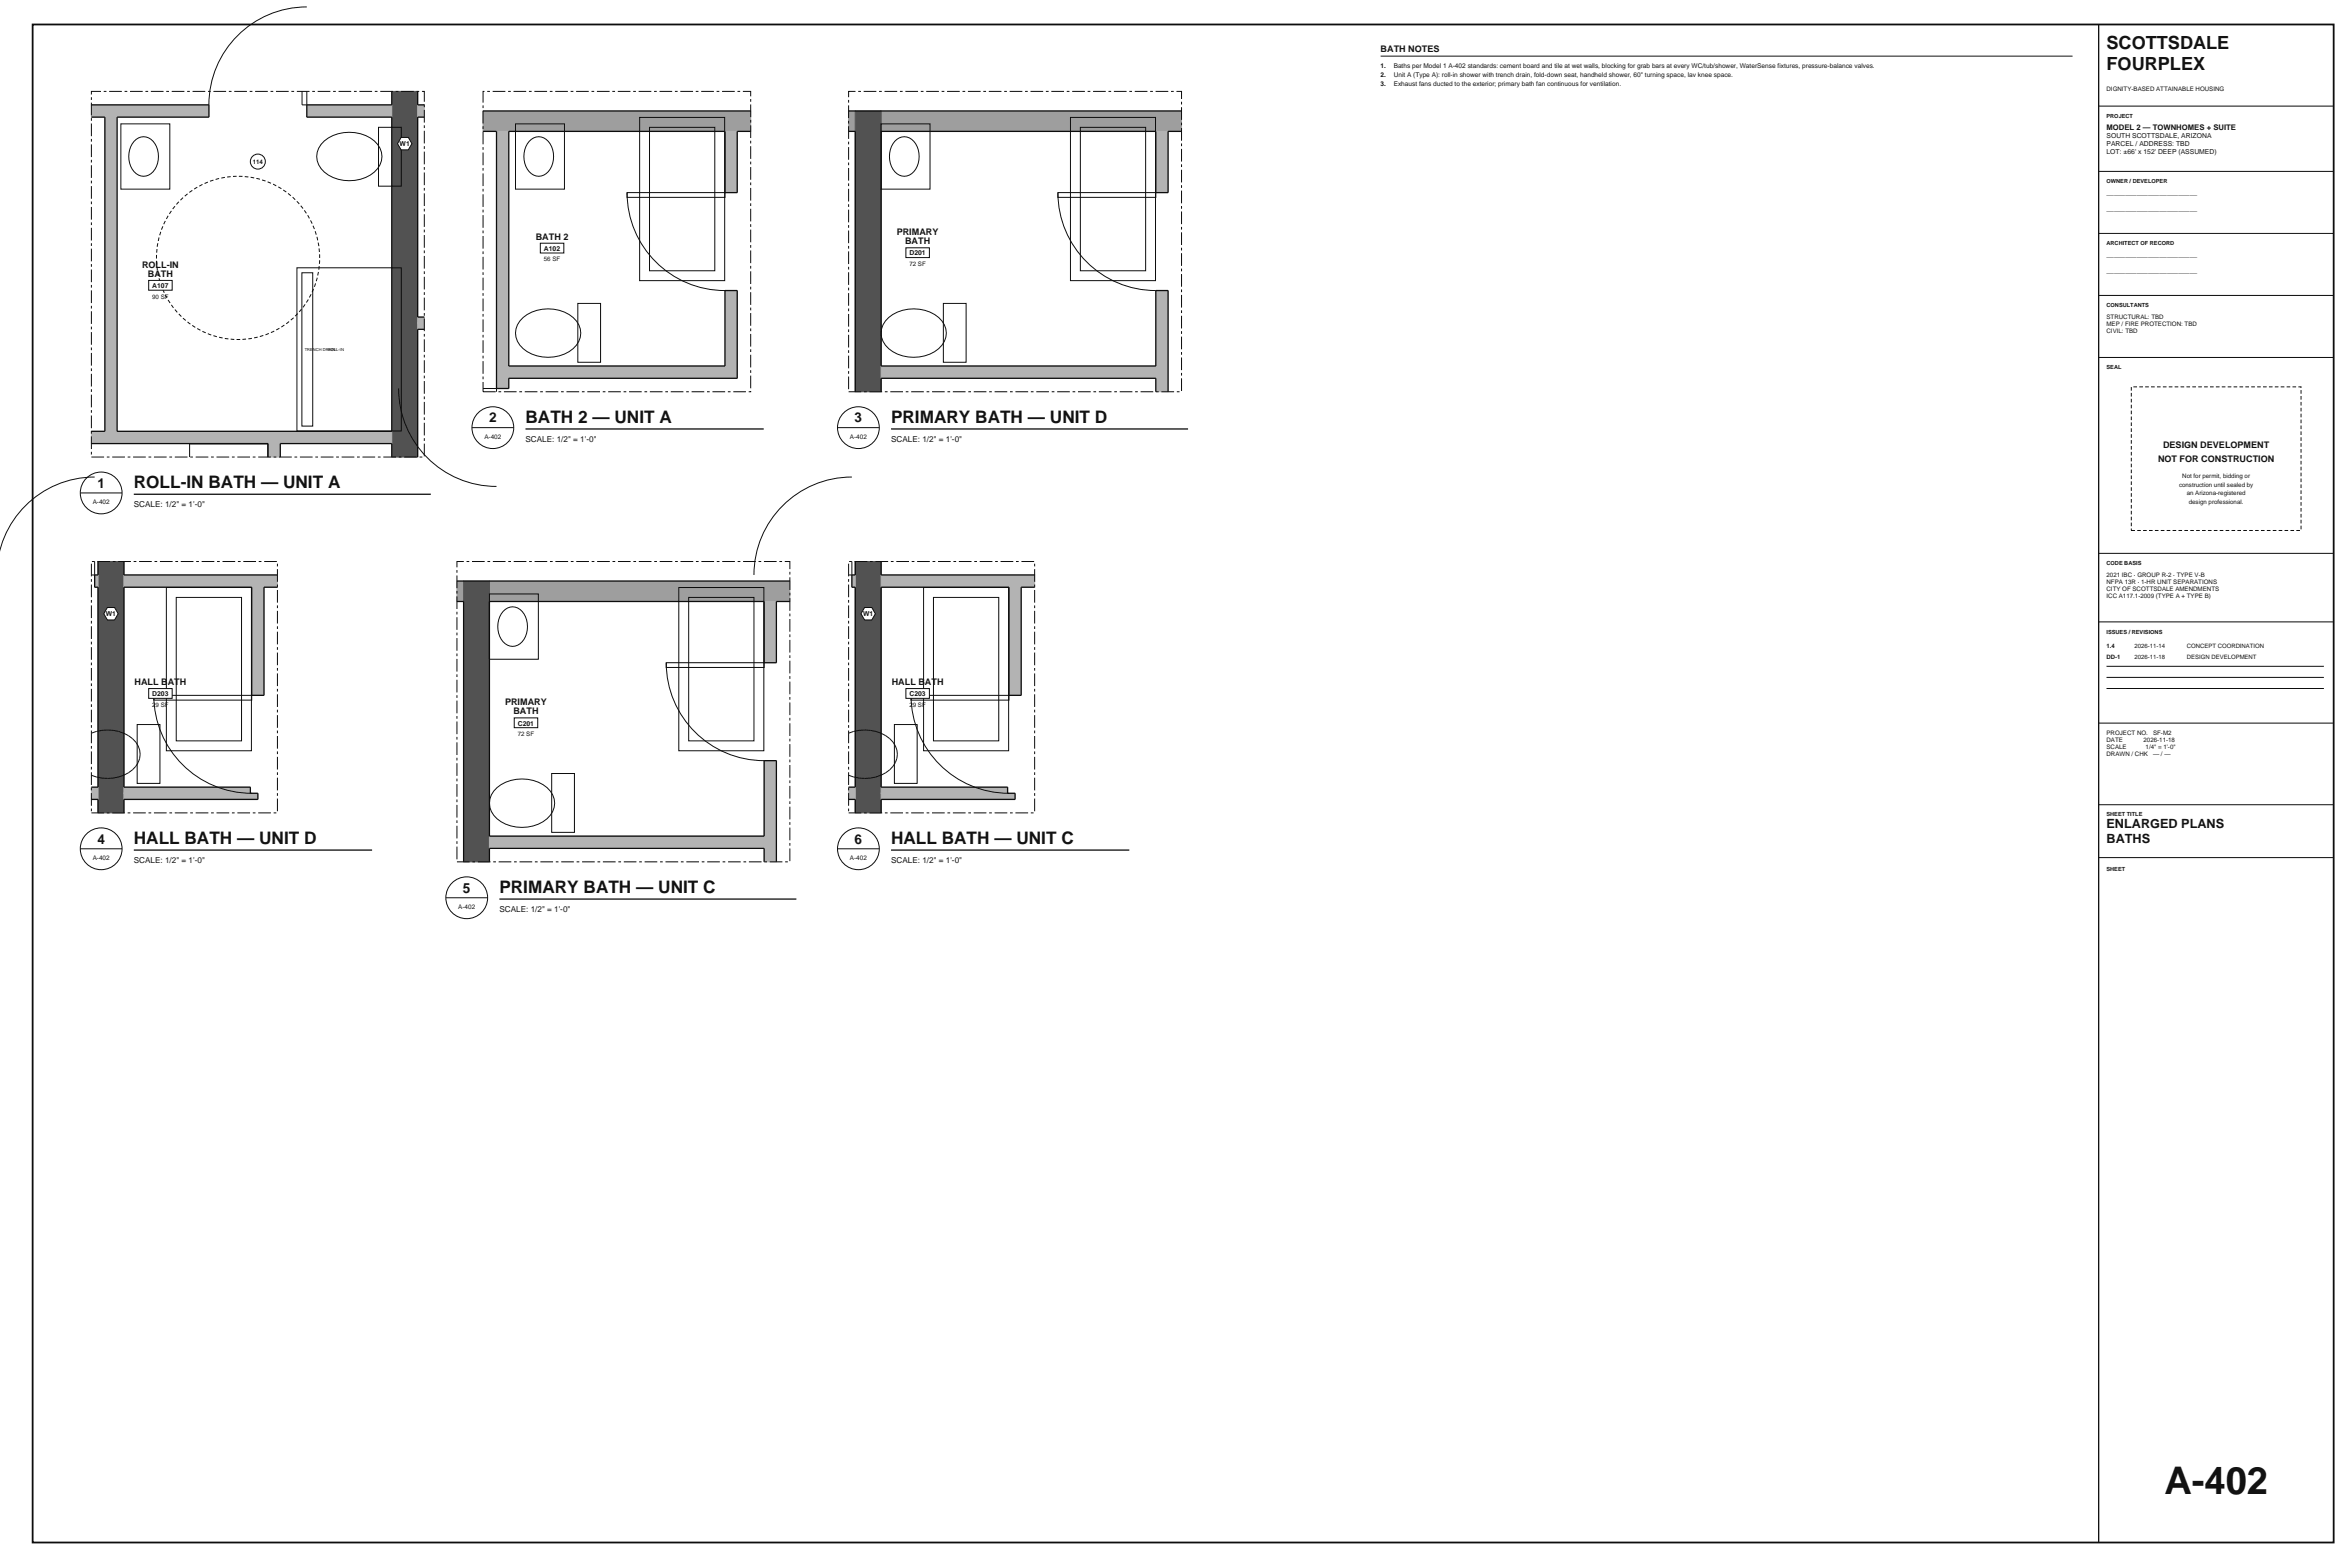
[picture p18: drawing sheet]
<svg xmlns="http://www.w3.org/2000/svg" width="914mm" height="610mm" viewBox="0 0 914 610" stroke-linecap="round" stroke-linejoin="round" font-family="sans-serif">
<defs><g id="words">
<text font-size="14.8" fill="#121212" x="842.2" y="581">A-402</text>
<g font-size="7.1" fill="#121212">
<text x="819.7" y="19">SCOTTSDALE</text>
<text x="819.7" y="27.1">FOURPLEX</text>
</g>
<g font-size="6.7" fill="#121212">
<text x="204.5" y="164.6">BATH 2 — UNIT A</text>
<text x="346.7" y="164.6">PRIMARY BATH — UNIT D</text>
<text x="52.1" y="190">ROLL-IN BATH — UNIT A</text>
<text x="52.1" y="328.4">HALL BATH — UNIT D</text>
<text x="346.7" y="328.4">HALL BATH — UNIT C</text>
<text x="194.3" y="347.5">PRIMARY BATH — UNIT C</text>
</g>
<g font-size="5.3" fill="#121212">
<text x="190.3" y="164.3">2</text>
<text x="332.5" y="164.3">3</text>
<text x="37.9" y="189.7">1</text>
<text x="37.9" y="328.2">4</text>
<text x="332.5" y="328.2">6</text>
<text x="180.1" y="347.2">5</text>
</g>
<g font-size="4.9" fill="#121212">
<text x="819.7" y="322.2">ENLARGED PLANS</text>
<text x="819.7" y="327.9">BATHS</text>
</g>
<g font-size="3.5" fill="#121212">
<text x="537.2" y="20.3">BATH NOTES</text>
<text x="208.5" y="93.2">BATH 2</text>
<text x="348.9" y="91.6">PRIMARY</text>
<text x="352.2" y="95">BATH</text>
<text x="55.3" y="104.3">ROLL-IN</text>
<text x="57.5" y="107.7">BATH</text>
<text x="839.7" y="179.7">NOT FOR CONSTRUCTION</text>
<text x="841.7" y="174.1">DESIGN DEVELOPMENT</text>
<text x="52.3" y="266.5">HALL BATH</text>
<text x="347" y="266.5">HALL BATH</text>
<text x="196.5" y="274.4">PRIMARY</text>
<text x="199.8" y="277.9">BATH</text>
</g>
<g font-size="3.2" fill="#121212">
<text x="204.5" y="172">SCALE: 1/2&quot; = 1'-0&quot;</text>
<text x="346.7" y="172">SCALE: 1/2&quot; = 1'-0&quot;</text>
<text x="52.1" y="197.4">SCALE: 1/2&quot; = 1'-0&quot;</text>
<text x="52.1" y="335.8">SCALE: 1/2&quot; = 1'-0&quot;</text>
<text x="346.7" y="335.8">SCALE: 1/2&quot; = 1'-0&quot;</text>
<text x="194.3" y="354.8">SCALE: 1/2&quot; = 1'-0&quot;</text>
</g>
<text font-size="3" fill="#121212" x="819.7" y="50.4">MODEL 2 — TOWNHOMES + SUITE</text>
<g font-size="2.6" fill="#121212">
<text x="819.7" y="53.9">SOUTH SCOTTSDALE, ARIZONA</text>
<text x="155.5" y="56.8">W1</text>
<text x="819.7" y="56.9">PARCEL / ADDRESS: TBD</text>
<text x="819.7" y="60">LOT: ±66' x 152' DEEP (ASSUMED)</text>
<text x="819.7" y="75.8">________________________</text>
<text x="819.7" y="81.9">________________________</text>
<text x="211.7" y="97.6">A102</text>
<text x="353.9" y="99.4">D201</text>
<text x="819.7" y="99.9">________________________</text>
<text x="819.7" y="106">________________________</text>
<text x="59.3" y="112.1">A107</text>
<text x="41.2" y="239.7">W1</text>
<text x="335.8" y="239.7">W1</text>
<text x="59.3" y="270.9">D203</text>
<text x="353.9" y="270.9">C203</text>
<text x="201.5" y="282.3">C201</text>
</g>
<g font-size="2.5" fill="#121212">
<text x="537.2" y="26.4">1.</text>
<text x="537.2" y="30">2.</text>
<text x="542.3" y="26.4">Baths per Model 1 A-402 standards: cement board and tile at wet walls, blocking for grab bars at every WC/tub/shower, WaterSense fixtures, pressure-balance valves.</text>
<text x="542.3" y="30">Unit A (Type A): roll-in shower with trench drain, fold-down seat, handheld shower, 60&quot; turning space, lav knee space.</text>
<text x="537.2" y="33.5">3.</text>
<text x="542.3" y="33.5">Exhaust fans ducted to the exterior; primary bath fan continuous for ventilation.</text>
<text x="188.5" y="170.7">A-402</text>
<text x="330.7" y="170.7">A-402</text>
<text x="36.1" y="196.1">A-402</text>
<text x="36.1" y="334.5">A-402</text>
<text x="330.7" y="334.5">A-402</text>
<text x="178.3" y="353.6">A-402</text>
</g>
<g font-size="2.4" fill="#121212">
<text x="819.7" y="35.2">DIGNITY-BASED ATTAINABLE HOUSING</text>
<text x="98.3" y="63.7">114</text>
<text x="211.6" y="101.7">56 SF</text>
<text x="353.9" y="103.5">72 SF</text>
<text x="59.2" y="116.2">90 SF</text>
<text x="819.7" y="124.1">STRUCTURAL: TBD</text>
<text x="819.7" y="126.8">MEP / FIRE PROTECTION: TBD</text>
<text x="819.7" y="129.6">CIVIL: TBD</text>
<text x="847.9" y="189.4">construction until sealed by</text>
<text x="849.1" y="186.1">Not for permit, bidding or</text>
<text x="850.9" y="192.7">an Arizona-registered</text>
<text x="851.7" y="196">design professional.</text>
<text x="819.7" y="224.4">2021 IBC · GROUP R-2 · TYPE V-B</text>
<text x="819.7" y="227.2">NFPA 13R · 1-HR UNIT SEPARATIONS</text>
<text x="819.7" y="229.9">CITY OF SCOTTSDALE AMENDMENTS</text>
<text x="819.7" y="232.7">ICC A117.1-2009 (TYPE A + TYPE B)</text>
<text x="59.2" y="275">29 SF</text>
<text x="353.9" y="275">29 SF</text>
<text x="201.5" y="286.4">72 SF</text>
<text x="819.7" y="285.9">PROJECT NO.</text>
<text x="837.8" y="285.9">SF-M2</text>
<text x="819.7" y="288.6">DATE</text>
<text x="819.7" y="291.4">SCALE</text>
<text x="834.1" y="288.6">2026-11-18</text>
<text x="834.9" y="291.4">1/4&quot; = 1'-0&quot;</text>
<text x="819.7" y="294.2">DRAWN / CHK</text>
<text x="837.8" y="294.2">— / —</text>
</g>
<g font-size="2.3" fill="#121212">
<text x="819.7" y="252.1">1.4</text>
<text x="819.7" y="256.4">DD-1</text>
<text x="830.6" y="252.1">2026-11-14</text>
<text x="830.6" y="256.4">2026-11-18</text>
<text x="850.9" y="252.1">CONCEPT COORDINATION</text>
<text x="850.9" y="256.4">DESIGN DEVELOPMENT</text>
</g>
<g font-size="2.2" fill="#121212">
<text x="819.7" y="45.8">PROJECT</text>
<text x="819.7" y="71.2">OWNER / DEVELOPER</text>
<text x="819.7" y="95.4">ARCHITECT OF RECORD</text>
<text x="819.7" y="119.5">CONSULTANTS</text>
<text x="819.7" y="143.6">SEAL</text>
<text x="819.7" y="219.8">CODE BASIS</text>
<text x="819.7" y="246.5">ISSUES / REVISIONS</text>
<text x="819.7" y="317.6">SHEET TITLE</text>
<text x="819.7" y="338.7">SHEET</text>
</g>
<g font-size="1.6" fill="#121212">
<text x="118.6" y="136.5">TRENCH DRAIN</text>
<text x="127.6" y="136.5">ROLL-IN</text>
</g>
</g></defs>
<g fill="#525252" stroke="#525252" stroke-width=".39">
<path d="M152.5 35.6h10v142.2h-10z" fill-rule="evenodd"/>
<path d="M332.8 43.2h10v109.2h-10z" fill-rule="evenodd"/>
<path d="M38.2 218.4h10v97.8h-10z" fill-rule="evenodd"/>
<path d="M180.4 226.1h10v109.2h-10z" fill-rule="evenodd"/>
<path d="M332.8 218.4h10v97.8h-10z" fill-rule="evenodd"/>
</g>
<g fill="#b3b3b3" stroke="#b3b3b3" stroke-width=".39">
<path d="M35.6 40.8h45.7v4.8h-45.7z" fill-rule="evenodd"/>
<path d="M119.4 40.8h33.1v4.8h-33.1z" fill-rule="evenodd"/>
<path d="M162.5 40.8h2.6v4.8h-2.6z" fill-rule="evenodd"/>
<path d="M162.5 123.3h2.6v2.4h-2.6z" fill-rule="evenodd"/>
<path d="M162.5 125.7h2.6v2.4h-2.6z" fill-rule="evenodd"/>
<path d="M40.8 45.6h4.8v122.2h-4.8z" fill-rule="evenodd"/>
<path d="M35.6 167.8h116.9v4.8h-116.9z" fill-rule="evenodd"/>
<path d="M104.3 172.6h4.8v5.2h-4.8z" fill-rule="evenodd"/>
<path d="M282.1 51.1h4.8v23.8h-4.8z" fill-rule="evenodd"/>
<path d="M193.2 51.1h4.8v91.3h-4.8z" fill-rule="evenodd"/>
<path d="M282.1 113h4.8v29.4h-4.8z" fill-rule="evenodd"/>
<path d="M193.2 142.4h93.7v4.8h-93.7z" fill-rule="evenodd"/>
<path d="M193.2 147.2h4.8v3.9h-4.8z" fill-rule="evenodd"/>
<path d="M449.7 51.1h4.8v23.8h-4.8z" fill-rule="evenodd"/>
<path d="M449.7 113h4.8v29.4h-4.8z" fill-rule="evenodd"/>
<path d="M342.8 142.4h111.7v4.8h-111.7z" fill-rule="evenodd"/>
<path d="M449.7 147.2h4.8v5.2h-4.8z" fill-rule="evenodd"/>
<path d="M36.8 223.7h1.4v4.7h-1.4z" fill-rule="evenodd"/>
<path d="M48.2 223.7h59.7v4.7h-59.7z" fill-rule="evenodd"/>
<path d="M97.9 228.4h4.8v42.1h-4.8z" fill-rule="evenodd"/>
<path d="M48.2 306.2h49.2v2.4h-49.2z" fill-rule="evenodd"/>
<path d="M35.6 306.2h2.6v4.8h-2.6z" fill-rule="evenodd"/>
<path d="M48.2 308.6h52.1v2.4h-52.1z" fill-rule="evenodd"/>
<path d="M297.3 234h4.8v23.8h-4.8z" fill-rule="evenodd"/>
<path d="M297.3 295.9h4.8v29.4h-4.8z" fill-rule="evenodd"/>
<path d="M190.4 325.3h111.7v4.7h-111.7z" fill-rule="evenodd"/>
<path d="M297.3 330h4.8v5.3h-4.8z" fill-rule="evenodd"/>
<path d="M331.5 223.7h1.3v4.7h-1.3z" fill-rule="evenodd"/>
<path d="M342.8 223.7h59.8v4.7h-59.8z" fill-rule="evenodd"/>
<path d="M392.6 228.4h4.8v42.1h-4.8z" fill-rule="evenodd"/>
<path d="M342.8 306.2h49.3v2.4h-49.3z" fill-rule="evenodd"/>
<path d="M330.2 306.2h2.6v4.8h-2.6z" fill-rule="evenodd"/>
<path d="M342.8 308.6h52.2v2.4h-52.2z" fill-rule="evenodd"/>
</g>
<g fill="#9e9e9e" stroke="#9e9e9e" stroke-width=".39">
<path d="M188 43.2h104.1v7.9h-104.1z" fill-rule="evenodd"/>
<path d="M330.2 43.2h2.6v7.9h-2.6z" fill-rule="evenodd"/>
<path d="M342.8 43.2h116.9v7.9h-116.9z" fill-rule="evenodd"/>
<path d="M177.8 226.1h2.6v7.9h-2.6z" fill-rule="evenodd"/>
<path d="M190.4 226.1h116.9v7.9h-116.9z" fill-rule="evenodd"/>
</g>
<path d="M119.4 2.7a38.1 38.1 0 0 0-38.1 38.1M117.5 35.6v5.2h1.9v-5.2M47 48.2h19.1v25.4h-19.1zM52.2 55a5 5 0 0 1 8.7 2 8.8 8.8 0 0 1-3 11.1 5.2 5.2 0 0 1-7-3.4 9.5 9.5 0 0 1 1.3-9.7zM126.2 54.8a15.4 15.4 0 0 1 20.7 1.4 7.9 7.9 0 0 1-2.8 11.9 15.5 15.5 0 0 1-19.2-2.5 7.5 7.5 0 0 1 1.3-10.8zM147.3 49.5h8.8v22.9h-8.8zM115.5 104.2h40.6v63.5h-40.6zM117.5 106.1h4.2v59.7h-4.2zM73.8 177.8v-5.1h30.4v5.1" fill="none" stroke="#0d0d0d" stroke-width=".39"/>
<path d="M124.4 100.3a31.8 31.8 0 0 0-47-27.8 31.8 31.8 0 0 0-1.9 54.6 31.8 31.8 0 0 0 48.8-24.5l.1-2.3" fill="none" stroke="#0d0d0d" stroke-width=".39" stroke-dasharray="1.4 .9" stroke-linecap="butt"/>
<path d="M152.5 35.6v5.2h-33.1v4.8h33.1v122.2h-106.9v-122.2h35.7v-4.8h-45.7M162.5 35.6v5.2h2.6M35.6 45.6h5.2v122.2h-5.2M165.1 45.6h-2.6v77.7h2.6M165.1 128.1h-2.6v49.7M35.6 172.6h68.7v5.2M109.1 177.8v-5.2h43.4v5.2" fill="none" stroke="#0d0d0d" stroke-width=".5"/>
<g fill="#fff" stroke="#0d0d0d" stroke-width=".39">
<path d="M57.8 109.1h9.2v3.8h-9.2z" fill-rule="evenodd"/>
<path d="M156.1 53.5h2.8l1.4 2.4-1.4 2.4h-2.8l-1.4-2.4z" fill-rule="evenodd"/>
<circle cx="100.3" cy="62.9" r="2.92"/>
</g>
<path d="M35.6 35.6h129.5v142.2h-129.5z" fill="none" stroke="#0d0d0d" stroke-width=".39" stroke-dasharray="4.9 1.1 1.1 1.1" stroke-linecap="butt"/>
<circle cx="39.4" cy="191.8" r="8.1" fill="#fff" stroke="#0d0d0d" stroke-width=".39"/>
<path d="M200.6 48.2h19v25.4h-19zM205.9 55a5 5 0 0 1 8.7 2 8.8 8.8 0 0 1-3 11.1 5.2 5.2 0 0 1-7-3.4 9.5 9.5 0 0 1 1.3-9.7zM248.9 45.7h33.1v63.5h-33.1zM252.7 49.5h25.4v55.8h-25.4zM244 74.9h38.1v1.9h-38.1zM244 74.9a38.1 38.1 0 0 0 38.1 38.1M224.8 118h8.9v22.9h-8.9zM203.6 123.5a15.4 15.4 0 0 1 20.7 1.4 7.9 7.9 0 0 1-2.9 11.9 15.5 15.5 0 0 1-19.1-2.5 7.5 7.5 0 0 1 1.3-10.8zM155.1 151.1a38.1 38.1 0 0 0 38.1 38.1M188 151.1h5.2v1.3M31.2 191.8h16.3" fill="none" stroke="#0d0d0d" stroke-width=".39"/>
<path d="M188 43.2h104.1M188 51.1h5.2v100h4.8v-3.9h88.9v-34.2h-4.8v29.4h-84.1v-91.3h84.1v23.8h4.8v-23.8h5.2M52.1 192.3h115.5" fill="none" stroke="#0d0d0d" stroke-width=".5"/>
<path d="M210.2 94.6h9.2v3.8h-9.2z" fill-rule="evenodd" fill="#fff" stroke="#0d0d0d" stroke-width=".39"/>
<path d="M188 35.6h104.1v116.8h-104.1z" fill="none" stroke="#0d0d0d" stroke-width=".39" stroke-dasharray="4.9 1.1 1.1 1.1" stroke-linecap="butt"/>
<circle cx="191.8" cy="166.4" r="8.1" fill="#fff" stroke="#0d0d0d" stroke-width=".39"/>
<path d="M342.8 48.2h19.1v25.4h-19.1zM348.2 55a5 5 0 0 1 8.7 2 8.8 8.8 0 0 1-3.1 11.1 5.2 5.2 0 0 1-6.9-3.4 9.5 9.5 0 0 1 1.3-9.7zM416.5 45.7h33.1v63.5h-33.1zM420.4 49.5h25.4v55.8h-25.4zM411.6 74.9h38.1v1.9h-38.1zM411.6 74.9a38.1 38.1 0 0 0 38.1 38.1M367.1 118h8.8v22.9h-8.8zM345.8 123.5a15.4 15.4 0 0 1 20.7 1.4 7.9 7.9 0 0 1-2.8 11.9 15.5 15.5 0 0 1-19.2-2.5 7.5 7.5 0 0 1 1.3-10.8zM183.6 166.4h16.3" fill="none" stroke="#0d0d0d" stroke-width=".39"/>
<path d="M330.2 43.2h129.5M330.2 51.1h2.6v101.3M459.7 51.1h-5.2v23.8h-4.8v-23.8h-106.9v91.3h106.9v-29.4h4.8v39.4M342.8 152.4v-5.2h106.9v5.2M204.5 166.9h92.7" fill="none" stroke="#0d0d0d" stroke-width=".5"/>
<path d="M352.5 96.4h9.1v3.8h-9.1z" fill-rule="evenodd" fill="#fff" stroke="#0d0d0d" stroke-width=".39"/>
<path d="M330.2 35.6h129.5v116.8h-129.5z" fill="none" stroke="#0d0d0d" stroke-width=".39" stroke-dasharray="4.9 1.1 1.1 1.1" stroke-linecap="butt"/>
<circle cx="334" cy="166.4" r="8.1" fill="#fff" stroke="#0d0d0d" stroke-width=".39"/>
<path d="M325.9 166.4h16.2M36.8 185.6a38.1 38.1 0 0 0-36.8 28.5M36.8 218.4v5.3h-1.2M64.7 228.6h33.1v63.5h-33.1zM68.6 232.4h25.4v55.8h-25.4zM59.8 270.5h38.1v1.9h-38.1zM59.8 270.5a38.1 38.1 0 0 0 38.1 38.1M35.6 285.2a15.4 15.4 0 0 1 17.2 3.5 7.9 7.9 0 0 1-2.8 11.9 16.3 16.3 0 0 1-14.4 1M53.4 281.9h8.8v22.9h-8.8z" fill="none" stroke="#0d0d0d" stroke-width=".39"/>
<path d="M346.7 166.9h115.6M38.2 218.4v5.3h-1.4v4.7h1.4v77.8h-2.6M48.2 218.4v5.3h59.7M107.9 228.4h-5.2v42.1h-4.8v-42.1h-49.7v77.8h49.2v2.4h2.9v2.4h-52.1v5.2M35.6 311h2.6v5.2" fill="none" stroke="#0d0d0d" stroke-width=".5"/>
<g fill="#fff" stroke="#0d0d0d" stroke-width=".39">
<path d="M57.8 267.9h9.2v3.8h-9.2z" fill-rule="evenodd"/>
<path d="M41.8 236.3h2.8l1.4 2.5-1.4 2.4h-2.8l-1.4-2.4z" fill-rule="evenodd"/>
</g>
<path d="M35.6 218.4h72.3v97.8h-72.3z" fill="none" stroke="#0d0d0d" stroke-width=".39" stroke-dasharray="4.9 1.1 1.1 1.1" stroke-linecap="butt"/>
<circle cx="39.4" cy="330.2" r="8.1" fill="#fff" stroke="#0d0d0d" stroke-width=".39"/>
<path d="M190.4 231.1h19.1v25.4h-19.1zM195.8 237.9a5 5 0 0 1 8.7 2 8.8 8.8 0 0 1-3.1 11.1 5.2 5.2 0 0 1-6.9-3.4 9.5 9.5 0 0 1 1.3-9.7zM264.1 228.6h33.1v63.5h-33.1zM268 232.4h25.4v55.8h-25.4zM259.2 257.8h38.1v1.9h-38.1zM259.2 257.8a38.1 38.1 0 0 0 38.1 38.1M193.4 306.4a15.4 15.4 0 0 1 20.7 1.3 7.9 7.9 0 0 1-2.8 12 15.5 15.5 0 0 1-19.2-2.5 7.5 7.5 0 0 1 1.3-10.8zM214.7 300.9h8.8v22.9h-8.8zM31.2 330.2h16.3" fill="none" stroke="#0d0d0d" stroke-width=".39"/>
<path d="M177.8 226.1h129.5M177.8 234h2.6v101.3M307.3 234h-5.2v23.8h-4.8v-23.8h-106.9v91.3h106.9v-29.4h4.8v39.4M52.1 330.7h92.7M190.4 335.3v-5.3h106.9v5.3" fill="none" stroke="#0d0d0d" stroke-width=".5"/>
<path d="M200.1 279.3h9.1v3.8h-9.1z" fill-rule="evenodd" fill="#fff" stroke="#0d0d0d" stroke-width=".39"/>
<path d="M177.8 218.4h129.5v116.9h-129.5z" fill="none" stroke="#0d0d0d" stroke-width=".39" stroke-dasharray="4.9 1.1 1.1 1.1" stroke-linecap="butt"/>
<circle cx="181.6" cy="349.2" r="8.1" fill="#fff" stroke="#0d0d0d" stroke-width=".39"/>
<path d="M331.5 185.6a38.1 38.1 0 0 0-38.1 38.1M331.5 218.4v5.3h-1.3M359.4 228.6h33.1v63.5h-33.1zM363.2 232.4h25.4v55.8h-25.4zM354.5 270.5h38.1v1.9h-38.1zM354.5 270.5a38.1 38.1 0 0 0 38.1 38.1M330.2 285.2a15.4 15.4 0 0 1 17.3 3.5 7.9 7.9 0 0 1-2.9 11.9 16.3 16.3 0 0 1-14.4 1M348 281.9h8.9v22.9h-8.9zM173.5 349.2h16.2" fill="none" stroke="#0d0d0d" stroke-width=".39"/>
<path d="M332.8 218.4v5.3h-1.3v4.7h1.3v77.8h-2.6M342.8 218.4v5.3h59.8M402.6 228.4h-5.2v42.1h-4.8v-42.1h-49.8v77.8h49.3v2.4h2.9v2.4h-52.2v5.2M330.2 311h2.6v5.2M194.3 349.8h115.6" fill="none" stroke="#0d0d0d" stroke-width=".5"/>
<g fill="#fff" stroke="#0d0d0d" stroke-width=".39">
<path d="M352.5 267.9h9.1v3.8h-9.1z" fill-rule="evenodd"/>
<path d="M336.4 236.3h2.8l1.4 2.5-1.4 2.4h-2.8l-1.4-2.4z" fill-rule="evenodd"/>
</g>
<path d="M330.2 218.4h72.4v97.8h-72.4z" fill="none" stroke="#0d0d0d" stroke-width=".39" stroke-dasharray="4.9 1.1 1.1 1.1" stroke-linecap="butt"/>
<circle cx="334" cy="330.2" r="8.1" fill="#fff" stroke="#0d0d0d" stroke-width=".39"/>
<g fill="none" stroke="#0d0d0d" stroke-width=".39">
<path d="M537.2 21.8h269.2M816.6 41.3h91.4M816.6 66.7h91.4M816.6 90.8h91.4M816.6 114.9h91.4M816.6 139.1h91.4M816.6 215.3h91.4M816.6 241.9h91.4M819.7 259.2h84.5M819.7 263.5h84.5M819.7 267.8h84.5M816.6 281.3h91.4"/>
<path d="M816.6 313.1h91.4M325.9 330.2h16.2M816.6 333.6h91.4"/>
</g>
<path d="M816.6 9.5v590.6M346.7 330.7h92.7" fill="none" stroke="#0d0d0d" stroke-width=".5"/>
<path d="M12.7 9.5h895.3v590.6h-895.3z" fill="none" stroke="#0d0d0d" stroke-width=".7" stroke-linecap="butt"/>
<path d="M829.3 150.5h66v55.9h-66z" fill="none" stroke="#0d0d0d" stroke-width=".39" stroke-dasharray="1.4 .9" stroke-linecap="butt"/>
<use href="#words"/>
</svg>
